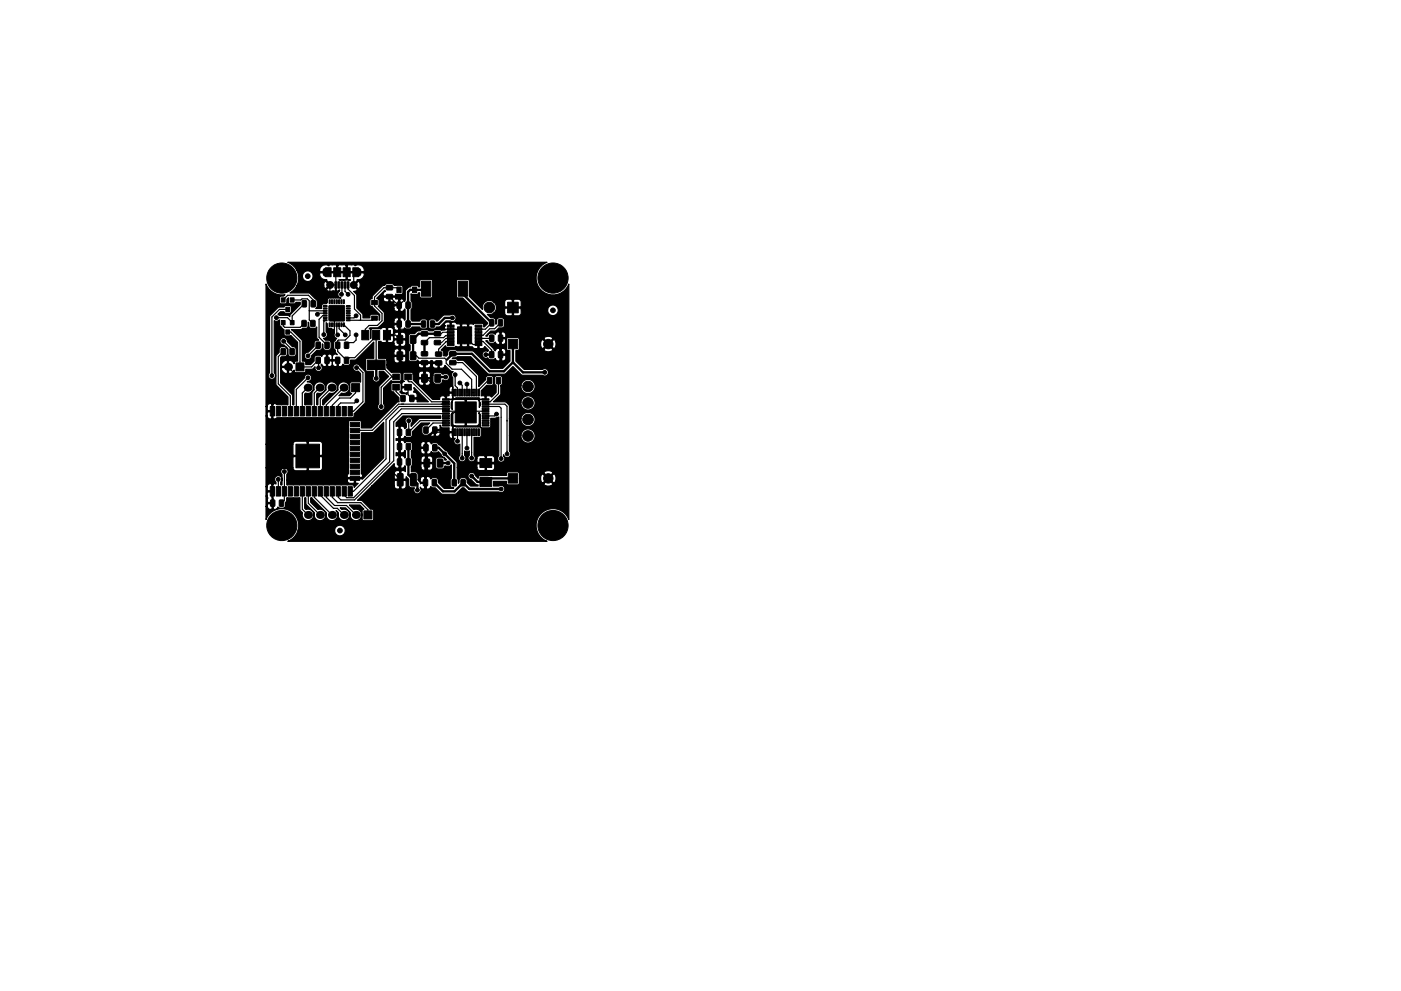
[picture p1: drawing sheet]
<svg xmlns="http://www.w3.org/2000/svg" width="297mm" height="210mm" viewBox="0 0 297 210" stroke-linecap="round" stroke-linejoin="round" font-family="sans-serif">
<g fill="#000" stroke="#000" stroke-width=".21">
<path d="M69 56.8h1.2v1.9h-1.2zM71 59.8h.4v1.3h-.4zM71.7 59.8h.3v1.3h-.3zM70.7 56.8h1.6v1.9h-1.6zM72.3 59.8h.4v1.3h-.4zM73 59.8h.4v1.3h-.4zM73.6 59.8h.4v1.3h-.4zM72.7 56.8h1.6v1.9h-1.6zM74.8 56.8h1.2v1.9h-1.2zM89.4 59.6h2v3.2h-2zM97.1 59.6h2v3.2h-2zM59.7 68h.7v.9h-.7z"/>
<path d="M59.7 63.2h.7v.9h-.7zM59.6 74h.9l-.1 1.3-.8-.1zM60.6 70h.8v.9h-.8zM60.6 65.2h.8v.9h-.8zM61.6 68h.7v.9h-.7zM61.6 63.2h.7v.9h-.7zM61.5 74h.9l-.1 1.3-.8-.1zM62.7 77h1.7v1.7h-1.7zM64 68l.9 .1-.1 1.2-.8-.1zM64.1 63.8l.9 .1-.1 1.2-.8-.1zM65.9 68l.9 .1-.1 1.2-.8-.1zM66 63.8l.8 .1v1.2l-.8-.1z"/>
<path d="M67 72.6l.9 .1-.1 1.2-.8-.1zM67 75.8l.9 .1-.1 1.2-.8-.1zM68.6 67.8h.7v.2l-.7 .1zM68.6 67.3h.7v.2l-.7 .1zM68.6 66.8h.7v.2l-.7 .1zM68.6 66.3h.7v.2l-.7 .1zM68.6 65.8h.7v.2l-.7 .1zM68.6 65.3h.7v.2l-.7 .1zM68.6 64.8h.7v.2l-.7 .1zM68.9 72.6l.9 .1-.1 1.2-.8-.1zM68.9 75.8l.9 .1-.1 1.2-.8-.1zM69.8 63.6h.2v.8l-.2-.1z"/>
<path d="M69.8 68.5h.2v.8l-.2-.1zM70.3 63.6h.2v.8l-.2-.1zM70.3 68.5h.2v.8l-.2-.1zM70.8 63.6h.2v.8l-.2-.1zM70.8 68.5h.2v.8l-.2-.1zM71.3 63.6h.2v.8l-.2-.1zM71.3 68.5h.2v.8l-.2-.1zM71.2 72.6l.8 .1v1.2l-.8-.1zM71.2 75.8l.8 .1v1.2l-.8-.1zM71.8 63.6h.2v.8l-.2-.1zM71.8 68.5h.2v.8l-.2-.1zM72.3 63.6h.2v.8l-.2-.1z"/>
<path d="M72.3 68.5h.2v.8l-.2-.1zM69.8 64.8h3.2v3.3h-3.2zM72.8 63.6h.2v.8l-.2-.1zM72.8 68.5h.2v.8l-.2-.1zM73.1 72.6l.8 .1v1.2l-.9-.1zM73.1 75.8l.6-.1 .2 .2 .1 1-.2 .2-.8-.1zM73.5 64.8h.7v.2l-.7 .1zM73.5 65.3h.7v.2l-.7 .1zM73.5 65.8h.7v.2l-.7 .1zM73.5 66.3h.7v.2l-.7 .1zM73.5 66.8h.7v.2l-.7 .1zM73.5 67.3h.7v.2l-.7 .1z"/>
<path d="M73.5 67.8h.7v.2l-.7 .1zM76.7 70.1h1.5v2h-1.5zM77.8 76.4h3.9v2h-3.9zM78.8 67h1.2v.9h-1.2zM78.8 63.7h1.2v.9h-1.2zM79 70.1h1.5v2h-1.5zM81.3 70.1h1.5v2h-1.5zM81.9 62.5h1.3v.8l-1.2 .1zM81.9 60.6h1.3v.8l-1.2 .1zM84.1 60.9h1v1.2h-1zM84.2 68.1l.9 .1-.1 1.2-.8-.1zM84.2 64.1l.9 .1-.1 1.2-.8-.1z"/>
<path d="M84.2 71.2h1.2l-.1 1.6h-1.1zM84.2 74.7h1.2l-.1 1.6h-1.1zM86.1 68.1l.9 .1-.1 1.2-.8-.1zM86.1 64.1l.9 .1-.1 1.2-.8-.1zM87.4 60.9h1v1.2h-1zM87 71.2h1.2l-.1 1.6h-1.1zM87 74.7h1.2l-.1 1.6h-1.1zM89.4 68.1l.7-.1 .2 .2v1l-.1 .2-.8-.1zM89.4 79.4l1.2 .1-.1 1.6-1.1-.1zM89.4 74.6h1.2l.1 .8-1.3 .1zM89.4 76.5h1.2l.1 .8-1.3 .1zM89.4 70.4h1.2l.1 .8-1.3 .1z"/>
<path d="M89.4 72.3l1.2-.1 .1 .9h-1.3zM91.3 68.1l.8 .1v1.2l-.9-.1zM92.2 79.4l1.2 .1-.1 1.6-1.1-.1zM92.1 70.4h1.2l.1 .8-1.2 .1zM92.1 72.3l1.2-.1 .1 .9h-1.2zM92.4 76.6h1.2l.1 .8h-1.3zM92.4 74.7h1.2l.1 .8-1.3 .1zM94.8 72.9h1.5v.4h-1.5zM94.8 72.2h1.5v.5h-1.5zM94.8 71.6h1.5v.4h-1.5zM94.8 70.9h1.5v.5h-1.5zM94.8 70.3h1.5v.4h-1.5z"/>
<path d="M94.8 69.6h1.5v.5h-1.5zM94.8 69h1.5v.4h-1.5zM95.4 76.5h1.2l.1 .8-1.3 .1zM95.4 74.6h1.2l.1 .8-1.3 .1zM97 69.3h1.5v1.8h-1.5zM97 71.1h1.5v1.8h-1.5zM98.5 69.3h1.5v1.8h-1.5zM98.5 71.1h1.5v1.8h-1.5zM100.7 69h1.5v.4h-1.5zM100.7 69.6h1.5v.5h-1.5zM100.7 70.3h1.5v.4h-1.5zM100.7 70.9h1.5v.5h-1.5z"/>
<path d="M100.7 71.6h1.5v.4h-1.5zM100.7 72.2h1.5v.5h-1.5zM100.7 72.9h1.5v.4h-1.5zM103.8 71.1l.9 .1-.1 1.2-.8-.1zM103.8 74.6l.9 .1-.1 1.2-.8-.1zM103.8 67.9h.9l-.1 1.3-.8-.1zM105.7 71.1l.9 .1-.1 1.2-.8-.1zM105.7 74.6l.9 .1-.1 1.2-.8-.1zM105.7 67.9h.9l-.1 1.3-.8-.1zM107.8 72h2v2h-2zM107.6 64.1h2.3v2.3h-2.3zM57.3 86.2h.9v2h-.9z"/>
<path d="M58.6 86.2h.9v2h-.9zM59.8 86.2h.9v2h-.9zM61.1 86.2h.9v2h-.9zM62.4 86.2h.9v2h-.9zM63.6 86.2h.9v2h-.9zM64.9 86.2h.9v2h-.9zM66.2 86.2h.9v2h-.9zM62.7 94.2h5v5h-5zM67.5 86.2h.9v2h-.9zM68.7 86.2h.9v2h-.9zM70 86.2h.9v2h-.9zM71.3 86.2h.9v2h-.9z"/>
<path d="M72.5 86.2h.9v2h-.9zM74.6 81.4h1.7v1.7h-1.7zM73.8 86.2h.9v2h-.9zM74.3 89.6h2v.9h-2zM74.3 90.9h2v.9h-2zM74.3 92.1h2v.9h-2zM74.3 93.4h2v.9h-2zM74.3 94.7h2v.9h-2zM74.3 95.9h2v.9h-2zM74.3 97.2h2v.9h-2zM74.3 98.5h2v.9h-2zM74.3 99.7h2v.9h-2z"/>
<path d="M83.3 79.4h1.4v1.2h-1.4zM83.3 81.6h1.4v1.2h-1.4zM84.3 94.1l.9 .1-.1 1.2-.8-.1zM84.3 97.4h.9l-.1 1.3-.8-.1zM84.3 91.1l.9 .1-.1 1.2-.8-.1zM85 83.9h.9l-.1 1.3-.8-.1zM85.8 79.4h1.4v1.2h-1.4zM85.8 81.6h1.4v1.2h-1.4zM86.2 94.1l.7-.1 .1 .2 .1 1-.2 .2-.8-.1zM86.2 97.4h.8v1.3l-.9-.1zM86.2 91.1l.7-.1 .1 .2 .1 1-.2 .2-.8-.1zM86.9 83.9h.9l-.1 1.3-.8-.1z"/>
<path d="M89.9 90.6l.9 .1-.1 1.2-.8-.1zM89.9 94.4h.9l-.1 1.3-.8-.1zM89.9 97.4l1.2 .1-.1 1.6-1.1-.1zM91.8 90.6l.8 .1v1.2l-.9-.1zM91.8 94.4h.8v1.3l-.9-.1zM92.7 97.4l1.2 .1-.1 1.6-1.1-.1zM93.8 90.1h1.5v.3h-1.5zM93.8 89.6h1.5v.3h-1.5zM93.8 89.1h1.5v.3h-1.5zM93.8 88.6h1.5v.3h-1.5zM93.8 88.1h1.5v.3h-1.5zM93.8 87.6h1.5v.3h-1.5z"/>
<path d="M93.8 87.1h1.5v.3h-1.5zM93.8 86.6h1.5v.3h-1.5zM93.8 86.1h1.5v.3h-1.5zM93.8 85.6h1.5v.3h-1.5zM93.8 85.1h1.5v.3h-1.5zM93.8 84.6h1.5v.3h-1.5zM95.8 82.6h.3v1.4h-.3zM95.8 91h.3v1.4h-.3zM96.4 82.6h.3v1.4h-.3zM96.5 85.3h4.5v4.4h-4.5zM96.4 91h.3v1.4h-.3zM96.8 82.6h.3v1.4h-.3z"/>
<path d="M96.8 91h.3v1.4h-.3zM97.4 82.6h.3v1.4h-.3zM97.4 91h.3v1.4h-.3zM97.8 82.6h.3v1.4h-.3zM97.8 91h.3v1.4h-.3zM98.4 82.6h.3v1.4h-.3zM98.4 91h.3v1.4h-.3zM98.8 82.6h.3v1.4h-.3zM98.8 91h.3v1.4h-.3zM99.4 82.6h.3v1.4h-.3zM99.4 91h.3v1.4h-.3zM99.8 82.6h.3v1.4h-.3z"/>
<path d="M99.8 91h.3v1.4h-.3zM100.4 82.6h.3v1.4h-.3zM100.4 91h.3v1.4h-.3zM100.8 82.6h.3v1.4h-.3zM100.8 91h.3v1.4h-.3zM101.4 82.6h.3v1.4h-.3zM101.4 91h.3v1.4h-.3zM102.2 84.6h1.5v.3h-1.5zM102.2 85.1h1.5v.3h-1.5zM102.2 85.6h1.5v.3h-1.5zM102.2 86.1h1.5v.3h-1.5zM102.2 86.6h1.5v.3h-1.5z"/>
<path d="M102.2 87.1h1.5v.3h-1.5zM102.2 87.6h1.5v.3h-1.5zM102.2 88.1h1.5v.3h-1.5zM102.2 88.6h1.5v.3h-1.5zM102.2 89.1h1.5v.3h-1.5zM102.2 89.6h1.5v.3h-1.5zM102.2 90.1h1.5v.3h-1.5zM103.4 80.1l.7-.1 .2 .2v1l-.1 .2-.8-.1zM101.8 97.3h2.4v1.9h-2.4zM105.3 80.1l.8 .1 .1 1-.2 .2-.8-.1zM57.4 106.1l.9 .1-.1 1.2-.8-.1zM57.3 103.2h.9v2h-.9z"/>
<path d="M58.6 103.2h.9v2h-.9zM59.3 106.1l.8 .1v1.2l-.9-.1zM59.8 103.2h.9v2h-.9zM61.1 103.2h.9v2h-.9zM62.4 103.2h.9v2h-.9zM63.6 103.2h.9v2h-.9zM64.9 103.2h.9v2h-.9zM66.2 103.2h.9v2h-.9zM67.5 103.2h.9v2h-.9zM68.7 103.2h.9v2h-.9zM70 103.2h.9v2h-.9zM71.3 103.2h.9v2h-.9z"/>
<path d="M72.5 103.2h.9v2h-.9zM73.8 103.2h.9v2h-.9zM74.3 101h2v.9h-2zM77.1 108.4h1.7v1.7h-1.7zM84.3 100.5h.9l.3 .1v2.3l-.2 .2h-.8l-.3-.1zM87.1 100.5h.9l.3 .1v2.3l-.2 .2h-.8l-.3-.1zM89.8 101.8h.9l-.1 1.3-.8-.1zM91.7 101.8h.8v1.3l-.9-.1zM95.9 101.8h.9l-.1 1.3-.8-.1zM97.8 101.8h.8v1.3l-.9-.1zM101.8 101.3h2.4v1.9h-2.4zM107.8 100.5h2v2h-2z"/>
<circle cx="57.4" cy="59" r=".4"/>
<circle cx="58.1" cy="57.3" r=".4"/>
<circle cx="59.7" cy="56.6" r=".4"/>
<circle cx="59.8" cy="59" r="3.2"/>
<circle cx="61.4" cy="57.3" r=".4"/>
<circle cx="62.1" cy="59" r=".4"/>
<circle cx="65.2" cy="58.6" r=".5"/>
<circle cx="114.9" cy="59" r=".4"/>
<circle cx="115.6" cy="57.3" r=".4"/>
<circle cx="117.2" cy="56.6" r=".4"/>
<circle cx="117.3" cy="59" r="3.2"/>
<circle cx="118.9" cy="57.3" r=".4"/>
<circle cx="119.6" cy="59" r=".4"/>
<circle cx="57.7" cy="79.7" r=".4"/>
<circle cx="58.1" cy="60.7" r=".4"/>
<circle cx="58.6" cy="67.4" r=".4"/>
<circle cx="59.7" cy="61.4" r=".4"/>
<circle cx="60.1" cy="72.4" r=".4"/>
<circle cx="61.4" cy="60.7" r=".4"/>
<circle cx="65.3" cy="75.5" r=".4"/>
<circle cx="67.3" cy="66.7" r=".4"/>
<circle cx="67.6" cy="78" r=".4"/>
<circle cx="68.7" cy="71" r=".4"/>
<circle cx="70" cy="71" r=".4"/>
<circle cx="70" cy="62.5" r=".4"/>
<circle cx="70" cy="60.5" r=".72"/>
<circle cx="71.6" cy="71" r=".4"/>
<circle cx="72.4" cy="62.4" r=".4"/>
<circle cx="73.2" cy="71" r=".4"/>
<circle cx="73.8" cy="62.4" r=".4"/>
<circle cx="75" cy="60.5" r=".72"/>
<circle cx="75.5" cy="71" r=".4"/>
<circle cx="75.5" cy="67" r=".4"/>
<circle cx="75.6" cy="78" r=".4"/>
<circle cx="94.5" cy="80" r=".4"/>
<circle cx="95.9" cy="67.4" r=".4"/>
<circle cx="96.5" cy="79.5" r=".4"/>
<circle cx="103" cy="75.2" r=".4"/>
<circle cx="103.7" cy="65.2" r="1.13"/>
<circle cx="106.2" cy="77.5" r=".4"/>
<circle cx="115.5" cy="79" r=".4"/>
<circle cx="115.6" cy="60.7" r=".4"/>
<circle cx="116.2" cy="73" r="1"/>
<circle cx="117.2" cy="65.8" r=".5"/>
<circle cx="117.2" cy="61.4" r=".4"/>
<circle cx="118.9" cy="60.7" r=".4"/>
<circle cx="59.3" cy="84.4" r=".4"/>
<circle cx="61.1" cy="81.7" r=".4"/>
<circle cx="65.3" cy="80.1" r=".4"/>
<circle cx="75.7" cy="85" r=".4"/>
<circle cx="78.1" cy="99.7" r=".4"/>
<circle cx="79.8" cy="80.3" r=".4"/>
<circle cx="80.8" cy="86.3" r=".4"/>
<circle cx="82.8" cy="99.7" r=".4"/>
<circle cx="86.7" cy="89.3" r=".4"/>
<circle cx="89.1" cy="84.5" r=".4"/>
<circle cx="90" cy="82.1" r=".4"/>
<circle cx="94.3" cy="96.3" r=".4"/>
<circle cx="95" cy="98.2" r=".4"/>
<circle cx="97" cy="93.6" r=".4"/>
<circle cx="97.5" cy="81.2" r=".4"/>
<circle cx="98" cy="97.2" r=".4"/>
<circle cx="99" cy="95.1" r=".4"/>
<circle cx="99" cy="81.5" r=".4"/>
<circle cx="100" cy="97.2" r=".4"/>
<circle cx="105.3" cy="87.9" r=".4"/>
<circle cx="106.3" cy="97.3" r=".4"/>
<circle cx="107.5" cy="96.3" r=".4"/>
<circle cx="111.9" cy="85.5" r="1.12"/>
<circle cx="111.9" cy="92.5" r="1.12"/>
<circle cx="112" cy="89" r="1.13"/>
<circle cx="112" cy="82" r="1.13"/>
<circle cx="57.4" cy="111.5" r=".4"/>
<circle cx="58.1" cy="113.2" r=".4"/>
<circle cx="58.1" cy="109.8" r=".4"/>
<circle cx="59" cy="101.7" r=".4"/>
<circle cx="59.7" cy="109.1" r=".4"/>
<circle cx="59.7" cy="113.9" r=".4"/>
<circle cx="59.8" cy="111.5" r="3.2"/>
<circle cx="60.3" cy="100" r=".4"/>
<circle cx="61.4" cy="113.2" r=".4"/>
<circle cx="61.4" cy="109.8" r=".4"/>
<circle cx="62.1" cy="111.5" r=".4"/>
<circle cx="72.1" cy="112.6" r=".5"/>
<circle cx="88.5" cy="104" r=".4"/>
<circle cx="100" cy="101" r=".4"/>
<circle cx="106.2" cy="103.7" r=".4"/>
<circle cx="114.9" cy="111.5" r=".4"/>
<circle cx="115.6" cy="113.2" r=".4"/>
<circle cx="115.6" cy="109.8" r=".4"/>
<circle cx="116.2" cy="101.5" r="1"/>
<circle cx="117.2" cy="109.1" r=".4"/>
<circle cx="117.2" cy="113.9" r=".4"/>
<circle cx="117.3" cy="111.5" r="3.2"/>
<circle cx="118.9" cy="113.2" r=".4"/>
<circle cx="118.9" cy="109.8" r=".4"/>
<circle cx="119.6" cy="111.5" r=".4"/>
</g>
<g fill="#000">
<circle cx="61.1" cy="77.8" r=".85"/>
<circle cx="65.2" cy="82.2" r=".85"/>
<circle cx="67.8" cy="82.2" r=".85"/>
<circle cx="70.3" cy="82.2" r=".85"/>
<circle cx="72.9" cy="82.2" r=".85"/>
<circle cx="65.3" cy="109.2" r=".85"/>
<circle cx="67.8" cy="109.2" r=".85"/>
<circle cx="70.4" cy="109.2" r=".85"/>
<circle cx="72.9" cy="109.2" r=".85"/>
<circle cx="75.5" cy="109.2" r=".85"/>
</g>
<path d="M69 57.4v.7M76 57.4v.7" fill="none" stroke="#000" stroke-width="1.2"/>
<g fill="none" stroke="#000" stroke-width=".25">
<path d="M69.6 57.8h5.8l-.4 .4v2.3M71.5 57.8l-.3 .3v2.4h-1.2v2M76 57.8h6.5l3.4 3.3v2.4l-1.3 1.2h-.2l-1.8-1.8-.4 .4M58.6 67.4h2.4l1 1M60 63.6l1-1h4.4l1 1v.8M60 68.4v.7l.3 .3h3.4l.8-.8M60.1 74.6l-1.1 1.1v5.7l2.6 2.6v3.2M60.1 72.4l1.8 1.8v.4M61 70.4h.7l1.9 2v5.4h2.5l1.4-1.4 .1 1.6M61 65.6h-1.8l-1.5 1.6v12.5M61 77.9v3.8M61.1 77.8l-.1 .1"/>
<path d="M62 63.6h1.8l.2-.2h1.2l.4 .4v4.1l.7 .7M64.5 64.4l-2.5 2.6v1.4M65.6 65.9h3.4M67.5 73.2l-2.2 2.3M69 67.9l-.3 .3v2.8M69 66.4h-1.5l-.2 .3M69 66.9h-.6l-.7 .8v3.9l1.6 1.6M71.4 66.4l-.5 .5v3.1l-.9 1M71.4 68.9v1.9l.2 .2M71.6 76.4h-2.3v2.5l-.3 .3h-6.5l-1.4-1.4M71.9 68.9v.8l1.3 1.3M72.4 68.9h.5l1.3 1.3v1l-1 .9h-1.5l-.1 .2v2.3l1.9 1.8"/>
<path d="M72.5 60.5l-.1 1.9M73.1 60.5v1.3l.7 .6M73.8 60.5v.8l1.4 1.4v2.8l1.2 1.3v1.1M75.5 67l-.5 .4h-1.2M75.5 71v1.1l-.5 .6h-1l-.5 .5M75.6 78h.3l1.1 1v6.3l-2 1.9h-.7M79.4 67.5l-.4 .4h-5.2M79.7 71.1v6.3h1l2.5 2.6M79.7 71.3l-4.5 4.6h-1.2l-.6 .7M82 71.1h1.9l.9 .9M84.6 61.5l-.4-.4h-2.8l-2 1.9v1.9l1.6 1.6v1.5l-1 1h-1.7l-.9 .8v1.3M84.7 69.8l-.1 .1"/>
<path d="M84.7 69.8h12.7l.4 .4M86.5 80v.8l.2 .2h.6l4.2 4.2h3M87.6 75.5h.7l.5 .5h5.5l.3 .3v.8l1.3 1.2h1.9l2.2 2.2v2.8h.5M94.5 72.6h.1M94.6 72.5l-1.6 1.6v1M95.5 69.2v.6M95.5 71.1l-1 .1-.4 .4h-3.1l-1 1.1M96 76.9h2.1l2.9 3v3.4M96.5 79.5v2.3l.5 .5v1M97.3 76.9h.1M99.2 72.2v-.2l1.1 1.1h1.7M101.4 73.1v1.7l2.7 2.7h2.1"/>
<path d="M101.4 72.4h1l1.8 1.9v.9M104.2 68.5l-1.3 1.3h-1.5v.7M104.2 71.7l-2.8 .1M106.1 68.5l-1.2 1.2h-1.1l-1.4 1.4h-1M59.3 84.4l-1.6 1.5 .1 20.8M65.2 82.2l-1.1 1.2v3.8M65.2 96.7l-7.5 .1M65.3 80.1l-2.5 2.5v4.6M67.8 82.2l-1.2 1.2v3.8M70.3 82.2l-2.4 2.5v2.5M72.9 82.2l-3.7 3.7v1.3M75.4 82.2v1.1l-1.1 1.1h-2.3l-1.6 1.6v1.2"/>
<path d="M75.7 85l-.5 .5h-3l-.5 .5v1.2M78.1 99.7l-1.6 1.8h-1.2M82.8 99.7l2 2M83.8 80.1l.2-.1h-1l-2.2 2.2v4.1M84 82.2v.9l1.4 1.4M86.6 82.2l-.1 1.5 .8 .8h1.8M86.7 89.3v2.4M89.1 84.5h.1M90 82.1v-1.8l.4-.1 4.1 4.1v.4h4l.3 .3M90.3 95l.2 .2M92.2 91.2l.4 .5h3.4M93.9 89.7v.1"/>
<path d="M94.5 87.2h4l.3 .3M94.5 89.2h-5.4l-2.5 2.5M94.5 85.7h-10l-5.6 5.6h-3.6M94.5 86.2h-9.9l-2.8 2.8v8.4l-6.8 6.8h-.7M94.5 87.7h-9.3l-1.7 1.8v8.3l-8.3 8.3h-2.9l-.6-.6v-1.3M94.5 89.7l-2.7 .1-1.5 1.4M94.5 86.7h-9.4l-2.5 2.5v8.8l-7.6 7.6h-1.5l-.5-.6v-.8M96 83.3v1.4M97 91.7h.1M97 91.7v1.9M97.5 81.2l.5 .5v1.6M98 91.7v5.5"/>
<path d="M98 96.6h.1M98.8 87.5h-2.5l-.3 .3v5.9M98.8 85v2.5M99 81.5v1.8M99 91.7v3.4M100 91.7v5.5M100 96h.1M103 84.7h-4l-.2 .3M103 86.7v.5h-4l-.2 .3M103 85.7h4l.5 .5v10.1M103 86.2h2.9l.4 .4v10.7M103.8 80.7h-.3l-2 2v.6"/>
<path d="M105.3 87.9l-.4 .3h-1.9M105.7 80.7v2.8l-1.8 1.7h-.9M107.5 95.7v.1M59 101.7h.1M59 101.7v2.5M60.3 100v6.2l-.6 .5M64.1 104.2v3.8l1.2 1.2M65.4 104.2v2.6l2.4 2.4M66.6 104.2v1.3l3.8 3.7M67.9 104.2v.8l2.8 2.8h.8l1.4 1.4M69.2 104.2v1.3l1.7 1.7h2.6l2 2M70.4 104.2v1.3l1.2 1.1h4.9l1.5 1.5v1.1"/>
<path d="M84.7 101.7l.1 .1M84.8 101.7v.1"/>
</g>
<g fill="none" stroke="#000" stroke-width=".5">
<path d="M79.7 77.4l.1 2.9M84.6 71.8l.2 .2M84.6 64.7l.2 11.8 .4 .4 7.8 .1M86.5 61.9v.1M86.5 68.7h3.3M86.5 62v6.5M90 72.7v2.4M90 76.9v3.3M90.4 61.2l-.3 .3h-3.1l-.5 .4M92.7 70.8h-3.9l-1.2 1.2v3.5M94.5 80h-1.4l-.3 .2M94.8 76.3l1.2-1.2h4.1l3.7 3.7h3.1l1.9-1.9"/>
<path d="M95.9 67.4h-1.6l-1.3 1.3h-1.3M98.1 61.2v1.2l6.1 6.1M103 75.2h1.2M106.1 71.7l.1 5.8M108.8 73v3.9M108.8 76.9l2.1 2.1h4.6M86.6 94.7v6l1.9 1.9v1.4M92.2 91.2l-1.9 2v4.9l.2 .1-.3 .3v5.1l-1.7 1.6h-2.3l-1.4-1.3-.1-12.2M92.2 95h.8l3.3 3.3v4.1M93.3 98.2h1.7M96 93.7v3l1.5 1.5h15.5l3.2 3.3M92.1 102.4l1.8 1.8h2.5l1.8-1.8 1.3 1.3h6.7"/>
<path d="M100 101l1.2 1.2h1.8l.8-.7h5"/>
</g>
<path d="M94.6 72.4h.9M95.5 70.5h-1.6l-.4 .3h-.8M95.5 71.8h-1l-.9 .9h-.9" fill="none" stroke="#000" stroke-width=".21"/>
<path d="M95.8 75.1h.2" fill="none" stroke="#000" stroke-width=".8"/>
<path d="M56.4 60.3a3.5 3.5 0 0 0 4 2.2l-.3 .3h-.5l-.3 .3v1.1l.1 .2h1.3l.1-.2v-.7l.4-.3v1l.1 .2 1.1 .1 .3-.3h1v.4l-2.1 2.1-.2 .5-.4-.3h-1.8l-.3-.2 .6-.5h.7l.3 .3 1.1-.1 .2-.2v-1.1l-.4-.3h-.9l-.3 .3-1.1 .1-1.9 1.9-.2 12.1a.78 .78 0 0 0 .2 1.1 .78 .78 0 0 0 1-.1 .78 .78 0 0 0 0-1.1v-11a.96 .96 0 0 0 1.1-.2v1.1l.9 .9 .1 1.2 .3 .2 1.1-.1 1.4 1.4v4l-.6 .1-.1 .5-.6-.6-.4-.2-.2 .1v2.7a.99 .99 0 0 0 1.2-.7v.4l.3 .2h1.8l.3-.3v-.4l1.4-.1 .6-.5a.79 .79 0 0 0 1 1 .79 .79 0 0 0 .3-1.4l.1-.1a.6 .6 0 0 0 1 .3v-1h.3v1l.1 .2a.69 .69 0 0 0 .9-.7 .6 .6 0 0 0 .3 .6 .6 .6 0 0 0 .7-.1v-1h-.9l-.1 .1v.4v-.4l-.2-.1h-1.1v-1.3h.3v1h.8a.73 .73 0 0 0-.4-1.2l-.7 .2a.6 .6 0 0 0-1 .3l-.4-.2h-.6a.62 .62 0 0 0-.6 .6v.6l-.7 .7h-1.1l-.1-.6-.6-.1v-4.4l-2.3-2.2h1.9l.4-.3h.6a.62 .62 0 0 0 .6-.6v-.8l.2 .2v.6a.62 .62 0 0 0 .6 .6h.7l.3-.3 .1 2.3 .3 .5a.71 .71 0 0 0-.9 .6v.7l-1.2 1.2a.78 .78 0 0 0-.9 .8 .78 .78 0 0 0 .8 .8 .78 .78 0 0 0 .8-.9l1.1-1.1h.6l.3-.2 .2-.3v-.9l.2 .2v.6a.62 .62 0 0 0 .6 .6h.6l.4-.2 .1-1.3a.62 .62 0 0 0-.6-.6h-.6l-.4-.4h.1a.78 .78 0 0 0 .7-.6 .78 .78 0 0 0-.2-.8v-1.9l.2 .2 .1 .8 1.4 .4v.8a.78 .78 0 0 0 .5 1.1l-.7 .9 .1 1.2a.84 .84 0 0 1 .4 1l.3 .4-.2-.2a.68 .68 0 0 0-.8 .6v.5l.1 .1h1.1v1.3a.6 .6 0 0 0 1-.3l.4 .2h.6a.62 .62 0 0 0 .6-.6v-.5l1.2-.1 3.7-3.7v3.4h-1.4l-.3 .4v2.1l.3 .3h1.4l-.1 1.1a.78 .78 0 0 0 .7 1.2 .78 .78 0 0 0 .6-1.3v-1h.9l1.1 1.1-2 2.1-.1 3.7a.78 .78 0 0 0 0 1.1 .78 .78 0 0 0 1.1 0 .78 .78 0 0 0-.1-1.1v-3.3l1.6-1.7 .3 .2h1.5l.2-.1 .2-.2-.2-1.5-.2-.1-1.7 .1-1-1v-.7h6.7a.64 .64 0 0 0 .6 .7h.4l.2-.2v-.8h.2v.8l.2 .2 .6-.1 .4-.5h.4a.64 .64 0 0 0 .6 .6h.4l.2-.1v-.9h-1.1l-.1 .4h-.4l-.1-.4h-2.4l-.1 .3h-6.7v-1h1.5v.1a.68 .68 0 0 0 1.2 .3v-1.2h.2v1.2l.2 .2a.73 .73 0 0 0 .9-.6v-.6l-.1-.2h-2.2l-.2 .2v.6h-1.5l-.3-.4h-1.4v-1.4h3.2v.6l.2 .2h1v-1.3h.2v1.3h1l.1-.2v-.6a.68 .68 0 0 0-.4-.6 .68 .68 0 0 0-.7 .1l-.4-.1a.73 .73 0 0 0-1 .6h-3.2v-1.7h3.2v.1a.68 .68 0 0 0 1.2 .3v-1.2h.2v1.2l.2 .2a.73 .73 0 0 0 .9-.6v-.6l-.1-.2h-2.2l-.2 .2v.6h-3.2v-.4l.4-.1 .4 .3h.7l.1-.1v-1.4h.3v1.4l.1 .1h.6l.4-.2 .1-.3v-.8l-.1-.2-1.4-.1h1.6v.6l.2 .2h1v-1.3h.2v1.3h1l.1-.2v-.7a.68 .68 0 0 0-1.1-.4l-.4-.1a.73 .73 0 0 0-1 .6h-1.6v-1.5h.3v1.4h1.1l.1-.2v-.8l-.4-.5h-.7l-.4 .1-.1-.1h-.6l-.5 .3-1.8-.1-.3 .3v1.8v-1.8l-.3-.3 .2-.1 1.8-.2h3.2a.6 .6 0 0 0 .4 .6 .6 .6 0 0 0 .6-.1v-1h-.8l-.2 .1v.4h-3.2l1.1-1 .1-.4h2v.5l.2 .1h.8v-1l-.1-.2a.67 .67 0 0 0-.9 .6h-2v-1.7l-.8-.9h2.8a.6 .6 0 0 0 .4 .6 .6 .6 0 0 0 .6-.1v-1h-.8l-.2 .1v.4h-2.8l-.5-.4 .2-.3v-1l-.2-.3h1a.64 .64 0 0 0 .7 .7l.4-.1 .1-.1v-.8h.3v.8l.2 .1h.6v.5l.2 .1h.8v-1h.3v2.3l.1 .2a.68 .68 0 0 0 .9-.5l.1 .1v2.1l-.1 .1a.6 .6 0 0 0-1-.3v2.3l.1 .2a.68 .68 0 0 0 .9-.5l.4 .2h.6l.3-.1 .3-.3h1.6l.3 .4h.8a.62 .62 0 0 0 .6-.6v-.9h.1l.1 1.3 .4 .2h.6l.4-.1 .2-.3 .9-.1 1.2-1.2h.9a.78 .78 0 0 0 1.2-.7 .78 .78 0 0 0-1.2-.6l-1.4 .1-1.4 1.2h-.2l-.3-.4h-.8a.62 .62 0 0 0-.6 .6l-.6-.6h-.9l-.3 .4h-1.6l-.3-.3v-2.1l.3-.5v-1l-.3-.4v-1.5l.3 .2h1l.3-.4h.3v.8l.2 .3h2.2l.3-.4v-3.2h5.1v3.5l.3 .1h1l5.3 5.3-.7 .8h-.1l-.1-.5-.3-.2h-1.5l-.3 .2-.9-.1-.1 .2v4.5l.1 .2h.6l.4 .3 .7 .1 .1-.2v-.7h.3v.7a.76 .76 0 0 0 1.2-.2l.8 .7-.2 .3a.78 .78 0 0 0-1.2 .6 .78 .78 0 0 0 1.2 .7l.5 .4h.7l.4-.2a.6 .6 0 0 0 1 .3v-1h.3v1l.1 .2a.67 .67 0 0 0 .9-.7l-.1-.4-.1-.1h-1.1v-1.3h.3v1h.8l.1-.1v-.6a.6 .6 0 0 0-.9-.3l-.5-.2a.68 .68 0 0 0-.8 .5l-2-2.1h.4l.2 .3 .3 .2h.7l.4-.2v.1a.59 .59 0 0 0 1 .2v-1h.3v1l.1 .2a.67 .67 0 0 0 .9-.7l-.1-.4-.1-.1h-1.1v-1.3h.3v1h.8l.1-.1v-.6a.6 .6 0 0 0-.9-.3l-.5-.2a.68 .68 0 0 0-.8 .5l-.4-.2h-.6a.62 .62 0 0 0-.6 .6h-.4l1-1 1.1-.1 .7-.6h.7l.3-.2 .2-.3v-1.1a.62 .62 0 0 0-.6-.6l-1 .2-.3 1.2v-.8a.62 .62 0 0 0-.6-.6h-.4l-.8-.7h.9l.5-.3h2.3l.1 .3 .3 .3h1.1l.1-.2v-1.4h.3v1.4l.1 .2h.9a.64 .64 0 0 0 .6-.6v-.7h5.6a1.13 1.13 0 0 0 1.5 1.2 1.13 1.13 0 0 0 .4-1.9 1.13 1.13 0 0 0-1.8 .5l-.1 .2h-5.6l-.1-.3h-3.3l-.1 .1v.9h-2.3a1.5 1.5 0 0 0 0-2.3h2.3v.9l.1 .1h1.5v-1.5h.3v1.5h1.5l.1-.1v-.9a.64 .64 0 0 0-.6-.6h-.9l-.1 .1-.4-.1h-1l-.3 .2-.2 .4h-2.3a1.5 1.5 0 0 0-1.8-.1 1.5 1.5 0 0 0-.6 1.7l-2.8-2.8v-3.3l-.3-.3h-2.1l-.3 .3h-5.1l-.3-.3h-2.2l-.2 .3v1.3h-.3l-.3-.4h-1l-.3 .4-.5 .1-.6 .6-.1 2.2-.1 .1-.1-.1a.59 .59 0 0 0-.9-.2l-.9-.1-.2-.4h-2.3l-.2 .3h-1.3l1.7-1.8 .2 .2h-.2a.59 .59 0 0 0-.2 1h2.3l.2-.4h1.3l.2-.2v-1.4l-.3-.3h-1.5l-.6-.3h-1l-.5 .3-.4 .1-2.1 2.1-.1 .7h-.3l-.2 .3 .1 1.2 .4 .1 1.6 1.7v1.1l-.1 .2v-1.1l-.3-.2h-1.4l-.3 .2v.5h-1.4l-.1-.8-1.2-1.3-.1-2.7-.6-.8 .7-.2 .1-.2-1-.9h.4l.7 .7h.3l.2-.8-.2-.6-.3-.1-.7 .8-.4-.1 1-.9-.1-.2h.6a1.16 1.16 0 0 0 .9-1.4h-3.6v1.3l.2 .1h.5l-.1 .2-2.3-.2h1.3l.2-.1v-1.3h-5.6a1.3 1.3 0 0 0 1.5 1.4l-.1 .2 1 .9-1 1 .1 .2 .5 .2 .8-.1 .4 .1 .3-.8v.6l.2 .2 .5-.3v.3a.78 .78 0 0 0-.4 .8 .78 .78 0 0 0 .7 .6h-1.8a.98 .98 0 0 0-1.1 .5v.5l-.2 .2h-.6a.77 .77 0 0 0-.4 1h-1.3l.4-.4-.1-1.2-1.6-1.6-4.1-.1a3.4 3.4 0 0 0 1.5-1.6h5.6l.2 .7h.3l.7-.7-.7-.8-.3 .1-.2 .7h-5.6a3.3 3.3 0 0 0 .3-2h.8v.2a1.13 1.13 0 0 0 1.7 .9 1.13 1.13 0 0 0 0-2 1.13 1.13 0 0 0-1.7 .9h-.8l-.4-1.2h4.9v.3h3.6v-1.3h.2v1.3h1.8v-1.3h.2v1.3h3.6v-.3a1.28 1.28 0 0 0-1.9-.9l-.2-.2h-.3h-1l-.2 .1-.4-.1h-1.4l-.2 .1-.4-.1h-1.3l-.2 .2a1.27 1.27 0 0 0-1.9 .9h-4.9l-.9-1.1-1-.5h55a3.6 3.6 0 0 0-1.3 5.8 3.6 3.6 0 0 0 5.9-1.2v49.9l-.2-.4a3.6 3.6 0 0 0-5.8-.7 3.6 3.6 0 0 0 1.4 5.7h-55l.4-.1a3.6 3.6 0 0 0 1.8-2.2h7.7v.2a1.13 1.13 0 0 0 1.8 .8 1.13 1.13 0 0 0 0-1.9 1.13 1.13 0 0 0-1.8 .9h-7.7l.1-.6a3.6 3.6 0 0 0-2.7-3.9 3.6 3.6 0 0 0-4.2 2.2v-2.8h.3a.6 .6 0 0 0 .3 .6 .6 .6 0 0 0 .7-.1v-1h-.9l-.1 .1v.4h-.3v-2.2a.44 .44 0 0 1 .3 .7v.6l.1 .1h.9l-.1-2.2h-.8l-.1 .1v.7h-.3v-2h.3v.8l.1 .1h.8v-1.3h.3v5.1l.2 .2a.68 .68 0 0 0 .8-.5l.4 .2h.6a.62 .62 0 0 0 .7-.6l.2-1.6h2.8v2.5l.6 .7-.1 .2a1.23 1.23 0 0 0 1.2 1.5 1.23 1.23 0 0 0 1.2-1.5 1.23 1.23 0 0 0-1.6-.9l-.3-.3v-2.2h.1h.2v1.5l1.8 1.7-.1 .2a1.23 1.23 0 0 0 1.2 1.5 1.23 1.23 0 0 0 1.3-1.5 1.23 1.23 0 0 0-1.7-.9l-1.5-1.5v-1h.2l3.1 3.2a1.23 1.23 0 0 0 1.5 1.6 1.23 1.23 0 0 0 .5-2l.6 .4a1.23 1.23 0 0 0 1 1.7 1.23 1.23 0 0 0 1.3-1.4 1.23 1.23 0 0 0-1.6-1l-.4-.3h1.2l1 1v.2a1.23 1.23 0 0 0 1.1 1.5 1.23 1.23 0 0 0 1.3-1.5 1.23 1.23 0 0 0-1.7-.9l-.9-.9h2.2l.9 .8-.4 .3 .1 2.1h2.2l.1-.3v-1.9l-.7-.2-1.7-1.8-1-.1 3-3h4.8v.1a.68 .68 0 0 0 1.1 .4v-1.7h.3v1.7l.1 .2a.73 .73 0 0 0 1-.7v-1l-.1-.2h-2.3l-.1 .2v1h-4.8l2.7-2.6h2.1v1l.1 .2h1v-1.7a.68 .68 0 0 0-.7-.1 .68 .68 0 0 0-.4 .6h-2.1l2.1-2.1a.67 .67 0 0 0 .2 .7 .67 .67 0 0 0 .8 .1v-2.4l-.2-.1h-.4v-.7l.4 .1 .2-.2v-2.3h.2v2.3l.2 .2a.68 .68 0 0 0 .8-.5l.2 .1v1.4l-.2 .1a.6 .6 0 0 0-1-.4v2.4l.2 .1a.68 .68 0 0 0 .8-.5l.2 .1v1.2l-.5-.3-.5 .2v1.7h1l.1-.6 .5 .6v1.2a.63 .63 0 0 0 .7 .6h.6a.78 .78 0 0 0 .1 1.1 .78 .78 0 0 0 1 0 .78 .78 0 0 0 .1-1.1v-.1a.59 .59 0 0 0 1 .2v-1l-1 .1-.4-1h.4v.4l.1 .2h.9v-1.1h.2v2.4a.6 .6 0 0 0 1-.4l.4 .3h.6l1.2 1.2 .4 .2 2.7-.1 1.4-1.3h.4l1 .9h6.4a.78 .78 0 0 0 1-.1 .78 .78 0 0 0 0-1.1 .78 .78 0 0 0-1-.1h-1.2v-1h2.8v.5l.4 .3h2l.3-.3h5.2l.1 .3 .6 .2 1.1-.2 .1-.3-1-.9-.9 .9h-5.2v-1h4.5a.81 .81 0 0 0 .5 .9l1-1h.3l1 1 .2-.1 .3-1-.3-.8-.2-.1-1 1h-.3l-1-1a.94 .94 0 0 0-.5 1.1h-4.5v-1.2h5.2l.9 .9 1-.9-.1-.3-.6-.2h-.6l-.5 .2-.1 .3h-5.2l-.3-.3h-2l-.4 .3v.5h-5.7l-.3 .2v.4l-.6-.6a.81 .81 0 0 0-.8-.7 .81 .81 0 0 0-.8 .8 .81 .81 0 0 0 .7 .8l1 1 .5 .1v.2h-1.6l-.7-.7v-.4a.62 .62 0 0 0-.7-.7l-.9 .2-.3 1v-.7l-.3-.3v-2.3h4.2a.64 .64 0 0 0 .7 .6h.9l.2-.1v-1.3h.2v1.3l.2 .1h1.2l.3-.4 .1-.9-.2-.1h-3.4l-.2 .1v.7h-4.2l-.1-1.2-1.7-1.8-.3-.5-.4-.2-1.7-1.5-.9-.1-.4 .3v-.1a.59 .59 0 0 0-1-.3v2.4l.2 .1a.68 .68 0 0 0 .8-.5l.5 .3h.7l.3-.3 .8 1 1 .8h-.4l-.4-.6h-1a.63 .63 0 0 0-.6 .6l.1 1.6 .4 .3h.9a.63 .63 0 0 0 .6-.6 1.11 1.11 0 0 0 1.3-.2l.1-.1v2.9l-.2 .3-.1 1.1a.65 .65 0 0 0 .8 .6l-.1 .1h-1.9l-1.2-1.2v-.4a.62 .62 0 0 0-.7-.7l-.6 .1-.4 .2v-.1a.59 .59 0 0 0-1-.3l-.4-.1a.67 .67 0 0 0-.8 .6h-.4v-1a.63 .63 0 0 0-.7-.6h-.8v-1h2a.68 .68 0 0 0 .5 .6 .68 .68 0 0 0 .7-.1v-1.2h.2v1.2l.2 .2a.73 .73 0 0 0 1-.7v-.6l-.2-.1h-2.2l-.2 .1v.6h-2l.2-.5v-1.2h1.8v.6l.2 .1h1v-1.2h.2v1.2h1l.2-.1v-.8a.68 .68 0 0 0-1.2-.3l-.4-.2a.73 .73 0 0 0-1 .7h-1.8l-.2-.3v-1.4h2v.1a.6 .6 0 0 0 1 .4v-1.1h-.9l-.1 .2v.4h-2l.2-.4 .1-1h1.7v.4l.1 .2h.9v-1.1l-.2-.1a.67 .67 0 0 0-.8 .6h-1.7a.62 .62 0 0 0-.7-.6h-.6l-.4 .2v-.1a.59 .59 0 0 0-1-.2l-.8-.1v-.5l.4 .1 .2-.2v-2.3l-.2-.2-.4 .1v-.8l1.4-1.4h8v.4l-4.4 .1-1.8 1.7v-.6a.78 .78 0 0 0 0-1.2 .78 .78 0 0 0-1.1 0 .78 .78 0 0 0 .1 1.2v.8l-.4 .2a.6 .6 0 0 0-1-.3v2.3l.2 .2a.68 .68 0 0 0 .8-.5l.4 .2h.6a.62 .62 0 0 0 .7-.6v-.6l1.8-1.8h1.8l-.4 .4h-.6a.62 .62 0 0 0-.7 .6l.1 1 .2 .4 1 .1 .4-.2a.6 .6 0 0 0 1 .3v-1h.2v1l.2 .2a.68 .68 0 0 0 .8-.7v-.4l-.1-.1h-1.2l.1-.3h1.1l.1-.1-.1-.7h.2l.1 .3 .3 .2h1.4v.6l.2 .2h.6v.2h-.6a.76 .76 0 0 0 .2 1.2l.2 .1 .2-.2v-.4l.2 .6 .3-.1a.8 .8 0 0 0-.1 1.1 .8 .8 0 0 0 1.1 .1v2.4a.78 .78 0 0 0-.1 1.1 .78 .78 0 0 0 1.2 0 .78 .78 0 0 0-.1-1.1v-.9a.78 .78 0 0 0 1 0l-.1 1a.78 .78 0 0 0 .3 1.2 .78 .78 0 0 0 1.1-.6h.3v.7l.2 .1h1.6v-1.3h.2v1.3h1.6l.2-.1v-.7a.64 .64 0 0 0-.7-.6h-.9l-.2 .1-.4-.1h-1.1l-.3 .1-.2 .5h-.3l-.3-.7v-3.8h1.2l.3-.2-.1-1.9-5.1-.1-.6-.3-.2 .6v-.4l-.3-.1-.1-.4v-2l.3-.4h.1l-.1 .2v1.9a.64 .64 0 0 0 .6 .7h2l.1-.2v-5.4l-.1-.2-2.3 .1-.3 .4v1.8l-.2-.3-.1-1.1 .3-.6-.6-.2h.5l.2-.2v-.4l.2 .6 .6-.3h4.4h.4l.1 .3h.5l-.6 .2 .3 .6-.1 .6-.2 .3v-1.3l-.3-.4-2.3-.1-.1 .2v5.4l.1 .2h2a.64 .64 0 0 0 .6-.7v-1.9l-.1-.2h.1l.3 .4v2.5l.3 .3 1.7-.1 .2-.3v-1.6l.9-.1 .7-.2-.1 8.3a.78 .78 0 0 0 .2 1.1 .78 .78 0 0 0 1-.1 .78 .78 0 0 0 0-1.1v-.1a.8 .8 0 0 0 1.2 .3 .8 .8 0 0 0 0-1.3v-3.2h2.4a1.51 1.51 0 0 0 2.1 1.5 1.51 1.51 0 0 0 .5-2.5 1.51 1.51 0 0 0-2.5 .7l-.1 .3h-2.4v-3.5h2.4a1.51 1.51 0 0 0 2.1 1.5 1.51 1.51 0 0 0 .5-2.5 1.51 1.51 0 0 0-2.5 .7l-.1 .3h-2.4v-2.8l-.7-.7h3.1a1.51 1.51 0 0 0 2.1 1.5 1.51 1.51 0 0 0 .5-2.5 1.51 1.51 0 0 0-2.5 .7l-.1 .3-5.8-.2 1.6-1.5v-1.8h4.2a1.51 1.51 0 0 0 2.1 1.5 1.51 1.51 0 0 0 .5-2.5 1.51 1.51 0 0 0-2.5 .7l-.1 .3h-4.2l.3-.6 .1-1a.62 .62 0 0 0-.7-.6h-.7l-.4 .5v1.1l.4 .5v1.5l-1 1-.3-.3h-.7l-.1 .1v.6h-.3v-.6l-.1-.1h-.7v-1.1l1.2-1.2 .9 .1a.62 .62 0 0 0 .6-.6l-.1-1.3-.4-.2h-.6a.68 .68 0 0 0-.7 .9l-1.4 1.4v-2.1l-.1-.4-3.1-3-1.3-.1-.3-.3h-.8l1-.4h2.9l3.8 3.7h3.5l1.7-1.6 1.9 1.8h4.3a.78 .78 0 0 0 1.1-.1 .78 .78 0 0 0 0-1 .78 .78 0 0 0-1.1-.1h-3.9l-1.7-1.8v-2.2l.5-.1 .2-.2h5.2a1.15 1.15 0 0 0 1.9 0l-1-.9-.9 .9h-5.2v-1h4.5l.3 .8 .2 .1 1-1h.3l1 1a1.15 1.15 0 0 0 0-2l-1 1h-.3l-1-1-.2 .1-.3 1h-4.5v-1.2h5.2l.9 .9 1-.9a1.15 1.15 0 0 0-1.9 0h-5.2l-.3-.3-2.3 .1-.1 .3v2.1l.2 .2 .5 .1v2.2l-1.5 1.5h-2.6l-3.8-3.7h-3.3l-.3-.2h-1.2l-.4 .3-.1 .8-.3 .3-.5-.1-.1-.9-.5-.3 .9-1 .4 .4h1.5l.3-.2 .9 .1 .1-.2v-.5h.3v.5l.1 .2h1l.1-.2v-1.2h-1.2v.7h-.3v-.7v-1.1h.3v.8h1.2v-1.5h-1.2v.7h-.3v-.7v-1.1h.3v.8h1.2v-1.2l-.1-.2h-1l-.1 .2v.4h-.3v-.4l-.1-.2h-.6l-.4-.3-.7-.1-.1 .2v.8h-.3v-.8l-.1-.2h-.6a.47 .47 0 0 0-.4 .8h.2l-.3 .5 .3 .3-.2 .1-2-.1-.5 .3h-.9l-.3-.2h-1.2l-.3 .2h-.6l-.6 .5-.8 .1-.3 .1-.2 .4v1.3l.4 .6v1.1l-.4 .5v1.3a.63 .63 0 0 0 .6 .7l.9-.1 .4-.3 .3 .4h2.4l.1-.3h.4l.1 .4h1.3v1.1a.73 .73 0 0 0 1.2-.4l1.3 1.1 .5 .1a.78 .78 0 0 0-.1 1.3v2.4v-.4a.49 .49 0 0 0-.6 0 .49 .49 0 0 0-.2 .5v.4l.2 .2h.6v.2h-.6l-.2 .2v.4h-.4l-.1 .1v.6h-.3v-.6a.76 .76 0 0 0-1.2 .2v.4h-1.5l-3.6-3.6h.6a.68 .68 0 0 0 .5 .6 .68 .68 0 0 0 .7-.1v-1.2h.2v1.2l.2 .2a.73 .73 0 0 0 1-.7v-.6l-.2-.1h-2.2l-.2 .1v.6h-.6l-.5-.5v-1.2h1.1v.6l.2 .1h1v-1.2h.2v1.2h1l.2-.5h.5l.1 1.6 .4 .3h.9a.68 .68 0 0 0 .6-.9 1.11 1.11 0 0 0 1.3-.1 .78 .78 0 0 0 0-1 .78 .78 0 0 0-1.1-.1h-.3l-.4-.4h-.9a.63 .63 0 0 0-.6 .6h-.5v-.2a.68 .68 0 0 0-.5-.6 .68 .68 0 0 0-.7 .1l-.4-.2a.73 .73 0 0 0-1 .7h-1.1l-.3-.4h-1.6l-.3 .3v1.3l.3 .3a.67 .67 0 0 0-.4 1.1h1.3l.1 .3h-1.4l-.1 .1a.75 .75 0 0 0 .3 .9 .75 .75 0 0 0 .9-.1l-.2 .5-.4-.2a.97 .97 0 0 1-1.1-.4l.3-.3-.1-1.5-.2-.1-1.7 .1-.1 1.6 .2 .2h.4l1.1 1.3v.8l-.5 .2-5.4 5.4h-2.1v-1.3l-.3-.3h-2l-.4 .2v10.2v.9l-.3 .5 .2 .3h2.9l.2-.1-.3-.7v-.9v-7.8h2.5l2.2-2.2v7.5l-4.5 4.6-1.4-.1v.8l.1 .1 .4 .1-.8 .8-.1-.4-.3-.1h-13.9v-1h12.8a.64 .64 0 0 0 .7 .7l.7-.1 .1-.1v-.8h-1.3l-.2 .3h-12.8v-1.3a.78 .78 0 0 0 .1-1.1 .78 .78 0 0 0-1.2 0 .78 .78 0 0 0 .1 1.1v2.3h-.3v-.6a.78 .78 0 0 0 .1-1.2 .78 .78 0 0 0-1.2 .1 .78 .78 0 0 0 .1 1.1v.4l-.3-.1a.67 .67 0 0 1-.9 0 .64 .64 0 0 0-.6 .6h-.3v-4h5.7l.2 .5 .3 .2h2.4l.1-.2v-2.8h.3v2.8l.1 .2h2.2a.64 .64 0 0 0 .7-.7v-2.2l-.2-.1h-5.9l-.2 .1v2.2h-5.7v-5h5.7v2.3l.2 .1h2.8v-2.8h.3v2.8h2.8l.2-.1v-2.4l-.4-.4-2.5-.1-.4 .2-.1-.2h-2.3a.64 .64 0 0 0-.6 .6h-5.7v-6h.3v.2a.58 .58 0 0 0 .9 .3v-1.3h-.8l-.1 .1v.7h-.3v-2h.3v.8l.1 .1h.8v-1.3h.3v2.9l.1 .2 .7-.3h1h15.2l.2-.3v-.6l2.3-2.3v-6.5l-1.1-1.3a.78 .78 0 0 0-1-.3 .78 .78 0 0 0-.4 1 .78 .78 0 0 0 1 .4l.5 .6v1.8h-2.1l-.1 2.1 .4 .3-.5 .4-2.2 .1 .5-.6 .2 .1a1.23 1.23 0 0 0 1.5-1.2 1.23 1.23 0 0 0-1.5-1.3 1.23 1.23 0 0 0-.9 1.7l-3 3.2h-.3v-1l1.5-1.5a1.23 1.23 0 0 0 1.6-1 1.23 1.23 0 0 0-1.3-1.4 1.23 1.23 0 0 0-1 1.7l-1.7 1.7-.1 1.5h-.1h-.2v-2.3l.2-.2a1.23 1.23 0 0 0 1.7-1 1.23 1.23 0 0 0-1.4-1.4 1.23 1.23 0 0 0-1 1.7l-.5 .6v2.6h-1.5v-2.3l.2-.2 .2 .1a1.23 1.23 0 0 0 1.5-1.2 1.23 1.23 0 0 0-1.4-1.3 .84 .84 0 0 0 .9-.6 .84 .84 0 0 0-.5-1 .78 .78 0 0 0-1 .8l-2.1 2.2-.1 3.5h-.2l-.1-2.2-2.5-2.5v-3l.8 .9 .4 .2 .2-.1v-1.2h-1.2l-.2 .2v-.7l.2 .2h1.2v-1.2a1.08 1.08 0 0 0-1.3 1h-.1v-1.6l.2-.2 .8-.1 .3-.2 .1-1.2-.2-.5 .4 .3 .1 1.4 .4 .3h.6a.62 .62 0 0 0 .6-.6v-1.1a.67 .67 0 0 0-.8-.5l-1.1-1.2a.78 .78 0 0 0-.8-.7 .78 .78 0 0 0-.7 .9 .78 .78 0 0 0 .8 .7l.5 .5-.9-.2a.62 .62 0 0 0-.6 .7v.6l-.7 .9v5.8l2.6 2.7v1.7h-2.4l-.5-.3a.67 .67 0 0 1-.9 0 .64 .64 0 0 0-.6 .6h-.3zM71.3 66.3h.2v.3h-.2zM87.7 82.3h.1l3 2.9h-2.4v-.4l-.1-.1h-1.1v-.3h1.1a.73 .73 0 0 0-.4-1.2h-.2l.2-.4z" fill="#000" stroke="#000" stroke-width=".25"/>
</svg>
